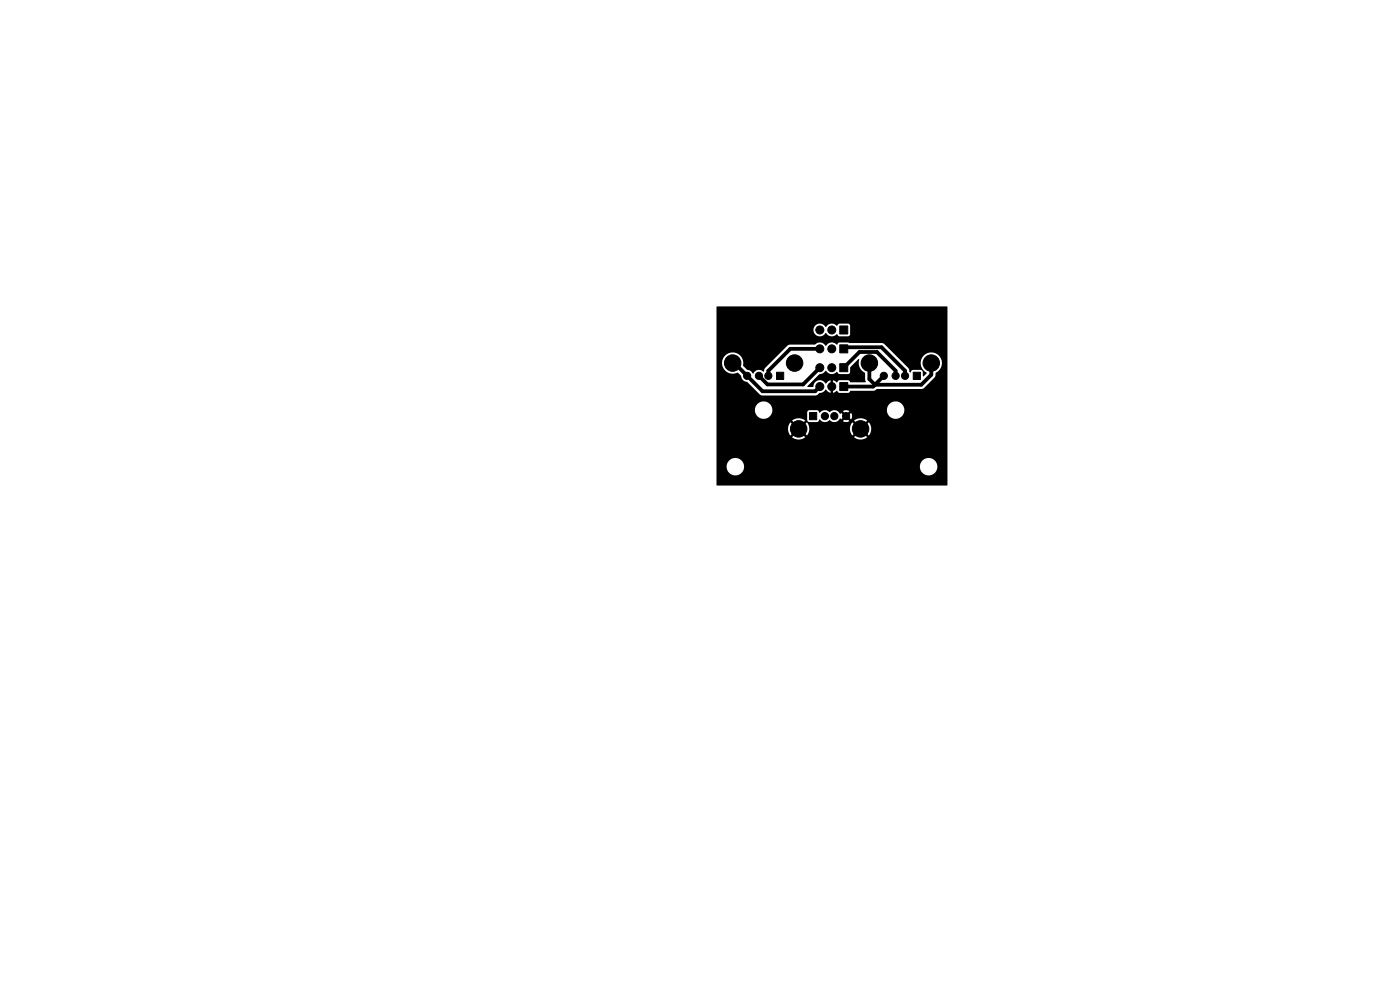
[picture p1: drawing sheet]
<svg xmlns="http://www.w3.org/2000/svg" width="297mm" height="210mm" viewBox="0 0 297 210" stroke-linecap="round" stroke-linejoin="round" font-family="sans-serif">
<g fill="#000" stroke="#000" stroke-width=".21">
<path d="M164.7 79h1.6v1.5h-1.6zM178.2 73.1h1.7v1.7h-1.7zM178.2 77.1h1.7v1.7h-1.7zM178.2 69.1h1.7v1.8h-1.7zM193.7 79h1.6v1.5h-1.6zM171.7 87.5h1.6v1.5h-1.6zM178.2 81.1h1.7v1.7h-1.7z"/>
<circle cx="155.4" cy="77" r="1.75"/>
<circle cx="158.5" cy="79.7" r=".76"/>
<circle cx="161" cy="79.7" r=".76"/>
<circle cx="163" cy="79.7" r=".76"/>
<circle cx="168.6" cy="77" r="1.75"/>
<circle cx="173.9" cy="78" r=".85"/>
<circle cx="173.9" cy="74" r=".85"/>
<circle cx="173.9" cy="70" r=".85"/>
<circle cx="176.5" cy="74" r=".85"/>
<circle cx="176.5" cy="78" r=".85"/>
<circle cx="176.5" cy="70" r=".85"/>
<circle cx="184.4" cy="77" r="1.75"/>
<circle cx="187.5" cy="79.7" r=".76"/>
<circle cx="190" cy="79.7" r=".76"/>
<circle cx="192" cy="79.7" r=".76"/>
<circle cx="197.6" cy="77" r="1.75"/>
<circle cx="169.4" cy="91" r="1.75"/>
<circle cx="173.9" cy="82" r=".85"/>
<circle cx="175" cy="88.3" r=".76"/>
<circle cx="176.5" cy="82" r=".85"/>
<circle cx="177" cy="88.3" r=".76"/>
<circle cx="179.5" cy="88.3" r=".76"/>
<circle cx="182.6" cy="91" r="1.75"/>
</g>
<path d="M155.4 77h.4l6 6h11.1l1-1M173.9 78l-3.5 3.6h-7.6l-1.8-1.9M173.9 74h-6.3l-4.6 4.6v1.1M179 74l.3-.3h7.7l5 4.9v1.1M179 78l3.3-3.3h3.7l4 3.9v1.1M184.4 77v3.4l1.2 1.2h9.8l2.2-2.1v-2.5M187.5 79.7l-2.3 2.3h-6.2" fill="none" stroke="#000" stroke-width=".8"/>
<path d="M171.9 81.3l2-1.9a1.66 1.66 0 0 0 1.3-.8 1.5 1.5 0 0 0 2.4 .3l.4 .4h2l.3-.3 .1-1.1 1.7-1.7 .2 .1-.1 1a2.31 2.31 0 0 0 1.3 1.8l.1 2h-3.1l-.5-.4-1.9-.1-.6 .5-.8-.4v.9h-.5v-.9l-.6 .3-.4 .4a1.48 1.48 0 0 0-1.6-.7 1.48 1.48 0 0 0-1.1 1.4l-1.2-.1zM152 65.1l48.9-.1 .1 .1-.1 37.9h-48.8l-.1-3.9h2.1a1.85 1.85 0 0 0 1.9 1.8 1.85 1.85 0 0 0 1.8-1.8h37.3l.1 .2a1.86 1.86 0 0 0 2.9 1.2 1.86 1.86 0 0 0-.3-3.2 1.86 1.86 0 0 0-2.7 1.8h-37.3l.1-.2a1.86 1.86 0 0 0-2-1.8 1.86 1.86 0 0 0-1.8 2h-2.1v-8.1h15.2l.1 .8 .4 .6 .8-.8 .3 .4-.7 .8a2.25 2.25 0 0 0 2.7-.1l-.8-.7 .4-.4 .8 .8 .3-.6 .2-.8h8.6l.2 .8 .3 .6 .8-.8 .4 .4-.8 .8a2.25 2.25 0 0 0 2.8-.1l-.8-.7 .3-.4 .9 .8a2.25 2.25 0 0 0-.1-2.8l-.8 .8-.3-.4 .7-.8a2.25 2.25 0 0 0-2.7 0l.8 .8-.4 .4-.8-.8-.3 .5-.2 .9h-8.6l-.2-.9-.3-.5-.8 .8-.4-.4 .8-.8-.2-.1h.6l.4 .4h1.7l.3-.1 .2-.4h.2a1.37 1.37 0 0 0 2 .1 1.35 1.35 0 0 0 2.3-.4l.1 .3 .6-.6 .4 .3-.6 .6 .5 .2 .9-.2-.6-.6 .3-.3 .7 .6a1.24 1.24 0 0 0 0-1.4l-.6 .6-.4-.4 .6-.6-.3-.1h8.2l.1 .2a1.86 1.86 0 0 0 2.9 1.2 1.86 1.86 0 0 0-.3-3.2 1.86 1.86 0 0 0-2.7 1.8l-8.6-.1-.7 .2 .6 .6-.3 .4-.7-.6-.2 .2a1.43 1.43 0 0 0-2.2-.4 1.38 1.38 0 0 0-2.1 .2l-.5-.6-1.9 .1-.3 .3v1.7h-.6a2.24 2.24 0 0 0-2.6 .1l.8 .8-.3 .4-.8-.8-.4 .5-.1 .9h-15.2v-3.9h8.1a1.86 1.86 0 0 0 2.8 1.5 1.86 1.86 0 0 0 .1-3.1 1.86 1.86 0 0 0-2.8 1.3l-.1 .3h-8.1v-10.1h1.2v.3a2.34 2.34 0 0 0 3.4 1.8l.6 .6 .1 .2a1.34 1.34 0 0 0 1.2 1.1l2.6 2.6 .5 .3h11.4l.9-.5a1.67 1.67 0 0 0 1.3-.8l.6 .6 .4 .1v-.9h.5v.9l.8-.4 .5 .4 1.9 .1 .5-.5h5l.6-.4h9.6l.5-.2 2.2-2.3 .2-.9a2.26 2.26 0 0 0 .8-3.5 2.26 2.26 0 0 0-3.6 .1 2.26 2.26 0 0 0 .9 3.4l-.7 .7-.1-.1-.1-1-.3-.2h-1.8l-.4 .4a.28 .28 0 0 1-.3-.1 .28 .28 0 0 1 0-.3l-.3-.5-5.3-5.2-9.2-.2-.6 .5a1.51 1.51 0 0 0-2.3 .3 1.46 1.46 0 0 0-2.3-.3l-5.6 .1-4.9 4.8-.4 .9a1.37 1.37 0 0 0-2.3 .4l-.1-.2a1.37 1.37 0 0 0-1.1-.7l-.8-.8a2.28 2.28 0 0 0-1.9-2.8 2.28 2.28 0 0 0-2.6 2.2h-1.2v-7h20.6v.2a1.42 1.42 0 0 0 1.2 1.1 1.42 1.42 0 0 0 1.4-.7 1.5 1.5 0 0 0 2.4 .3l.5 .5 1.9-.1 .4-.4-.1-1.9-.2-.3h-2.1l-.4 .4a1.61 1.61 0 0 0-2.4 .3 1.39 1.39 0 0 0-1.6-.7 1.39 1.39 0 0 0-1 1.3h-20.6z" fill="#000"/>
</svg>
